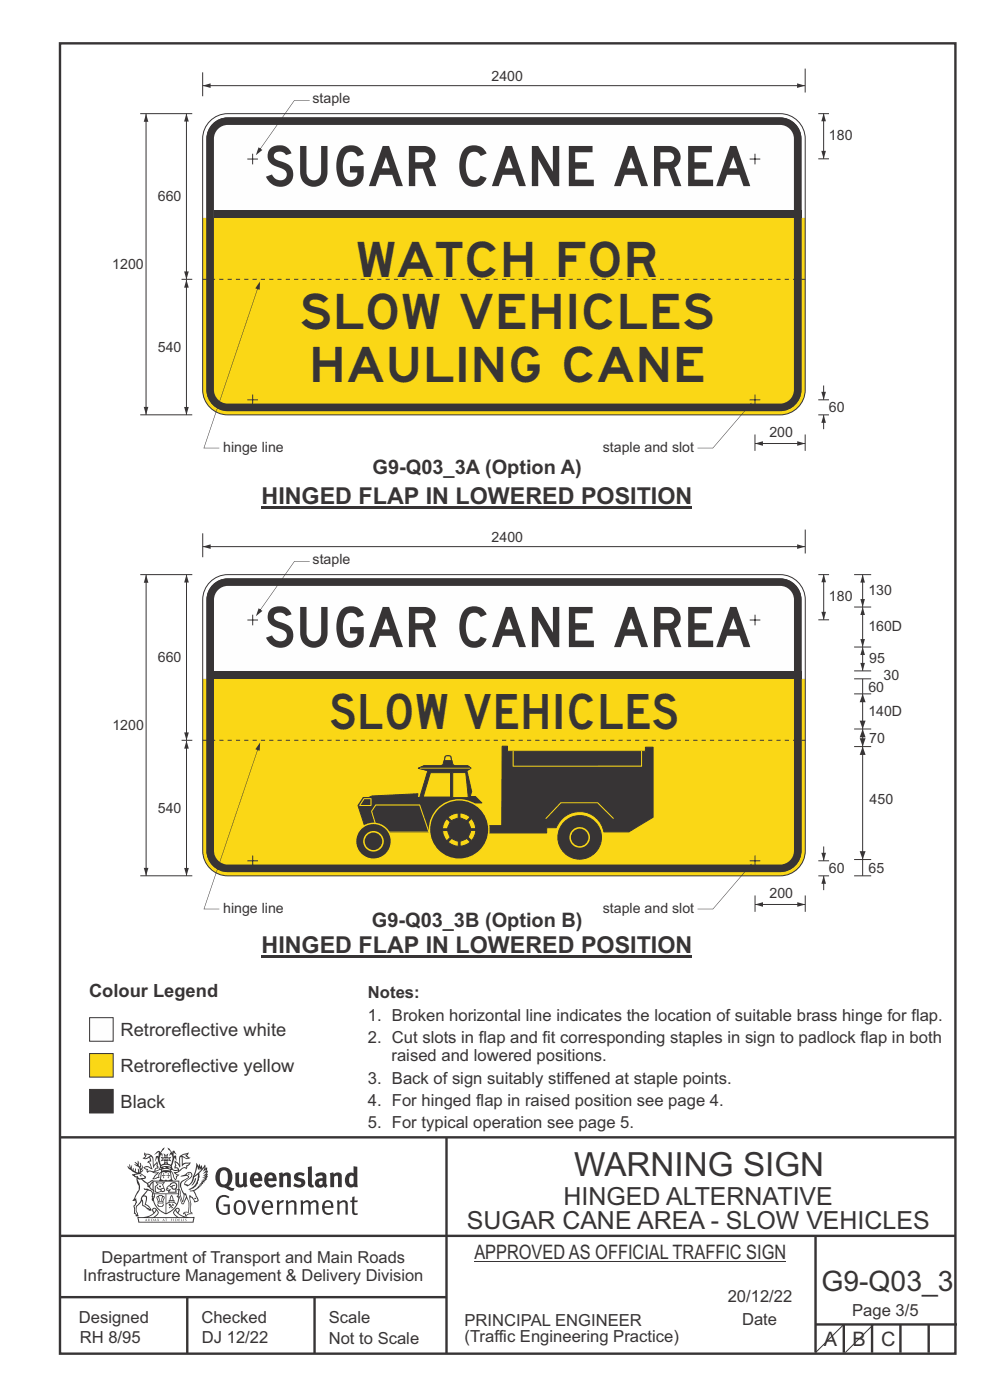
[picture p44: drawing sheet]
<svg xmlns="http://www.w3.org/2000/svg" width="210mm" height="297mm" viewBox="0 0 210 297" stroke-linecap="round" stroke-linejoin="round" font-family="sans-serif">
<defs><g id="words">
<g font-size="11.8" fill="#373435">
<text x="56" y="39.5">SUGAR CANE AREA</text>
<text x="56" y="137.3">SUGAR CANE AREA</text>
</g>
<g font-size="10.4" fill="#373435">
<text x="75.5" y="58.7">WATCH FOR</text>
<text x="63.5" y="69.9">SLOW VEHICLES</text>
<text x="65.5" y="81.1">HAULING CANE</text>
</g>
<text font-size="10.3" fill="#373435" x="69.8" y="154.7">SLOW VEHICLES</text>
<text font-size="7.1" fill="#373435" x="121.8" y="249.6">WARNING SIGN</text>
<text font-size="6" fill="#373435" x="174.3" y="273.8">G9-Q03_3</text>
<g font-size="5.3" fill="#373435">
<text x="119.5" y="255.6">HINGED ALTERNATIVE</text>
<text x="99" y="260.8">SUGAR CANE AREA - SLOW VEHICLES</text>
</g>
<g font-size="4.9" fill="#373435">
<text x="55.5" y="107">HINGED FLAP IN LOWERED POSITION</text>
<text x="55.5" y="202.2">HINGED FLAP IN LOWERED POSITION</text>
</g>
<g font-size="4.2" fill="#373435">
<text x="79" y="100.5">G9-Q03_3A (Option A)</text>
<text x="78.9" y="196.6">G9-Q03_3B (Option B)</text>
<text x="100.6" y="267.2">APPROVED AS OFFICIAL TRAFFIC SIGN</text>
<text x="174.7" y="285.6">A</text>
<text x="180.9" y="285.6">B</text>
<text x="186.9" y="285.6">C</text>
</g>
<g font-size="3.9" fill="#373435">
<text x="18.9" y="211.6">Colour Legend</text>
<text x="25.6" y="219.8">Retroreflective white</text>
<text x="25.6" y="227.5">Retroreflective yellow</text>
<text x="25.6" y="235.1">Black</text>
</g>
<g font-size="3.5" fill="#373435">
<text x="78.1" y="211.8">Notes:</text>
<text x="78.1" y="216.5">1. Broken horizontal line indicates the location of suitable brass hinge for flap.</text>
<text x="78.1" y="221.2">2. Cut slots in flap and fit corresponding staples in sign to padlock flap in both</text>
<text x="83.1" y="225.2">raised and lowered positions.</text>
<text x="78.1" y="229.9">3. Back of sign suitably stiffened at staple points.</text>
<text x="78.1" y="234.6">4. For hinged flap in raised position see page 4.</text>
<text x="78.1" y="239.4">5. For typical operation see page 5.</text>
<text x="21.6" y="267.9">Department of Transport and Main Roads</text>
<text x="17.7" y="271.8">Infrastructure Management &amp; Delivery Division</text>
<text x="16.7" y="280.6">Designed</text>
<text x="42.7" y="280.6">Checked</text>
<text x="69.7" y="280.6">Scale</text>
<text x="98.5" y="281.4">PRINCIPAL ENGINEER</text>
<text x="154.4" y="276.2">20/12/22</text>
<text x="157.4" y="281.2">Date</text>
<text x="180.8" y="279.2">Page 3/5</text>
<text x="16.9" y="284.8">RH 8/95</text>
<text x="42.8" y="284.8">DJ 12/22</text>
<text x="69.7" y="285.2">Not to Scale</text>
<text x="98.5" y="284.8">(Traffic Engineering Practice)</text>
</g>
<g font-size="3" fill="#373435">
<text x="104.3" y="17.1">2400</text>
<text x="66.3" y="21.8">staple</text>
<text x="175.8" y="29.8">180</text>
<text x="33.5" y="42.6">660</text>
<text x="23.8" y="57">1200</text>
<text x="33.5" y="74.6">540</text>
<text x="175.8" y="87.4">60</text>
<text x="47.3" y="95.8">hinge line</text>
<text x="127.9" y="95.8">staple and slot</text>
<text x="163.2" y="92.7">200</text>
<text x="66.3" y="119.6">staple</text>
<text x="104.3" y="114.9">2400</text>
<text x="175.9" y="127.6">180</text>
<text x="184.2" y="126.3">130</text>
<text x="184.2" y="134">160D</text>
<text x="33.5" y="140.4">660</text>
<text x="184.4" y="140.7">95</text>
<text x="184.2" y="146.8">60</text>
<text x="187.4" y="144.2">30</text>
<text x="23.8" y="154.8">1200</text>
<text x="184.2" y="152">140D</text>
<text x="184.4" y="157.6">70</text>
<text x="33.5" y="172.4">540</text>
<text x="184.5" y="170.6">450</text>
<text x="175.9" y="185.2">60</text>
<text x="184.2" y="185.3">65</text>
<text x="163.2" y="190.5">200</text>
<text x="47.4" y="193.6">hinge line</text>
<text x="127.9" y="193.6">staple and slot</text>
</g>
</g></defs>
<g fill="none" stroke="#373435" stroke-width=".51">
<path d="M12.7 9.2h190v278h-190zM12.7 241.3h190M94.7 241.4v45.8M12.7 275.2h82M12.7 262.2h190.1M39.7 275.2v12M66.7 275.2v12M173 262.2v24.8M173 281h30M179 281v6M185 281v6M191 281v6"/>
<path d="M197 281v6"/>
</g>
<g fill="#373435">
<path d="M47 248.5a2.55 2.55 0 0 0 0 2.7l.3 .1a.81 .81 0 0 0 1-.9v-.6a1.04 1.04 0 0 0-1.1-1.5zM46.3 248.1a1.82 1.82 0 0 1 2.1-.2 1.82 1.82 0 0 1 .9 1.9 2.29 2.29 0 0 1-.8 1.9l.7 .3h.5l-.2 .6a2.87 2.87 0 0 1-2-.7 2.12 2.12 0 0 1-1.6-3.1z" fill-rule="evenodd"/>
<path d="M49.9 248.9l.8-.2v2a.46 .46 0 0 0 .3 .6 .46 .46 0 0 0 .6-.3v-2.1l.7-.2v2.4l.2 .5-.5 .4-.3-.3a1.02 1.02 0 0 1-1.2 .2 1.02 1.02 0 0 1-.6-1.1z" fill-rule="evenodd"/>
<path d="M54 249.5l-.1 .5h.9a.49 .49 0 0 0-.2-.6 .49 .49 0 0 0-.6 .1zM53.4 249.1a1.34 1.34 0 0 1 1.6-.2 1.34 1.34 0 0 1 .7 1.5v.2h-1.8a.77 .77 0 0 0 .5 .8 .77 .77 0 0 0 .9-.4l.3 .5a1.59 1.59 0 0 1-2 .2 1.59 1.59 0 0 1-.5-2z" fill-rule="evenodd"/>
<path d="M57.1 249.5l-.2 .5h1a.49 .49 0 0 0-.2-.6 .49 .49 0 0 0-.6 .1zM56.4 249.1a1.34 1.34 0 0 1 1.6-.2 1.34 1.34 0 0 1 .7 1.5v.2h-1.8a.77 .77 0 0 0 .5 .8 .77 .77 0 0 0 .9-.4l.4 .5a1.59 1.59 0 0 1-2.1 .2 1.59 1.59 0 0 1-.5-2z" fill-rule="evenodd"/>
<path d="M59.2 248.9l.7-.2 .1 .4a.95 .95 0 0 1 1-.3 .95 .95 0 0 1 .7 .8v2.3h-.8v-2.3a.46 .46 0 0 0-.8 .1v2.2h-.8z" fill-rule="evenodd"/>
<path d="M62.6 249.1a1.75 1.75 0 0 1 2-.1l-.2 .5-.6-.2a.43 .43 0 0 0-.6 .3l.4 .3a1.04 1.04 0 0 1 1.2 1.1 1.04 1.04 0 0 1-1.4 1l-1.2-.4 .3-.6 1 .4 .4-.4a.88 .88 0 0 0-1-.5l-.4-.2-.1-.4z" fill-rule="evenodd"/>
<path d="M65.3 247.6l.8-.2 .1 3.8 .3 .2 .1 .5a.88 .88 0 0 1-1-.1 .88 .88 0 0 1-.3-1z" fill-rule="evenodd"/>
<path d="M67.8 250.6a.43 .43 0 0 0-.1 .7 .43 .43 0 0 0 .7-.1v-.7zM66.8 249.2a1.7 1.7 0 0 1 2.4 .1v1.8l.3 .4-.4 .5-.5-.3a1.03 1.03 0 0 1-1.7-.2 1.03 1.03 0 0 1 .8-1.5h.7v-.4a.8 .8 0 0 0-1.2 .1z" fill-rule="evenodd"/>
<path d="M70 248.9l.7-.2 .1 .4a.95 .95 0 0 1 1-.3 .95 .95 0 0 1 .7 .8v2.3h-.8v-2.3a.46 .46 0 0 0-.8 .1v2.2h-.8z" fill-rule="evenodd"/>
<path d="M74.3 249.5a1.48 1.48 0 0 0 0 1.7h.5l.2-.1v-1.5l-.3-.2zM75 247.4l.8 .1 .1 4.4h-.7l-.1-.2a1.26 1.26 0 0 1-1.4 0 1.26 1.26 0 0 1-.5-1.3 1.29 1.29 0 0 1 .4-1.3 1.29 1.29 0 0 1 1.4-.2z" fill-rule="evenodd"/>
<path d="M46.4 253.9a1.72 1.72 0 0 1 2.3 0l-.3 .3a1.24 1.24 0 0 0-1.4-.2 1.24 1.24 0 0 0-.6 1.4 1.49 1.49 0 0 0 1.2 2l.7-.2v-1.3h-.8l-.1-.4h1.4v1.9a1.93 1.93 0 0 1-2.3 0 1.93 1.93 0 0 1-.7-2.2l.2-.7z" fill-rule="evenodd"/>
<path d="M50.4 255.1a1.65 1.65 0 0 0 .2 2.2 .99 .99 0 0 0 1-1.4 .78 .78 0 0 0-.4-.8 .78 .78 0 0 0-.8 0zM50 254.9a1.33 1.33 0 0 1 1.6-.1 1.33 1.33 0 0 1 .5 1.4 1.31 1.31 0 0 1-1.3 1.6 1.31 1.31 0 0 1-1.2-1.6v-.6z" fill-rule="evenodd"/>
<path d="M52.5 254.7l.5-.1 .8 2.6 .8-2.5h.5l-1.1 3h-.5z" fill-rule="evenodd"/>
<path d="M56.3 255.2l-.2 .7h1.3a.7 .7 0 0 0-.3-.8 .7 .7 0 0 0-.8 .1zM55.9 255a1.22 1.22 0 0 1 1.5-.2 1.22 1.22 0 0 1 .5 1.5h-1.8a.93 .93 0 0 0 .5 1 .93 .93 0 0 0 1.1-.2l.2 .3a1.43 1.43 0 0 1-1.8 .1 1.43 1.43 0 0 1-.6-1.7z" fill-rule="evenodd"/>
<path d="M58.7 254.7l.4-.1 .1 .5 .4-.4 .6-.1-.1 .6a.66 .66 0 0 0-.9 .6v1.9h-.4z" fill-rule="evenodd"/>
<path d="M60.6 254.8l.4-.2 .1 .5a.94 .94 0 0 1 1-.5 .94 .94 0 0 1 .8 .8v2.3h-.5l-.1-2.5a.81 .81 0 0 0-1.2 .3v2.2h-.4z" fill-rule="evenodd"/>
<path d="M63.7 254.7l.5-.1 .1 .5 .4-.3a.78 .78 0 0 1 1.2 .3 .9 .9 0 0 1 .9-.5 .9 .9 0 0 1 .8 .8v2.3h-.5l-.1-2.5a.67 .67 0 0 0-1.1 .3v2.2h-.5v-2.4l-.4-.2-.7 .4v2.2h-.5z" fill-rule="evenodd"/>
<path d="M69.1 255.2l-.2 .7h1.3a.7 .7 0 0 0-.3-.8 .7 .7 0 0 0-.8 .1zM68.7 255a1.22 1.22 0 0 1 1.5-.2 1.22 1.22 0 0 1 .5 1.5h-1.8a.93 .93 0 0 0 .4 1 .93 .93 0 0 0 1.2-.2l.2 .3a1.44 1.44 0 0 1-1.8 .1 1.44 1.44 0 0 1-.6-1.7z" fill-rule="evenodd"/>
<path d="M71.5 254.8l.4-.2 .1 .5a.94 .94 0 0 1 1-.5 .94 .94 0 0 1 .8 .8v2.3h-.5l-.1-2.5a.81 .81 0 0 0-1.2 .3v2.2h-.4z" fill-rule="evenodd"/>
<path d="M74.7 253.9l.5-.1v.9h.7l-.1 .4h-.6v2.1l.1 .2h.5l.1 .3a.75 .75 0 0 1-1.2-.6v-2h-.4v-.4h.4z" fill-rule="evenodd"/>
<path d="M30.8 244.9l1.1 .3-.9 .5h-.4l.6-.5zM31.8 245.5l.2-.1a2.44 2.44 0 0 1 .5 1.9l.1 .5 .6-1-.1 .6 .3 .3a.57 .57 0 0 0-.6 .8l-1-.2-.5 .2 .2-.5-.8-.3 .7-.1 .9 .5 .1-.1-.6-1.3-.2-.1 .5-.1zM30.7 244.4l-.1 .5 .2 .4-.6 .4a1.04 1.04 0 0 0 1.4-.1l.2 .6-.3 .1-.2 .4a.94 .94 0 0 1 .8 1.1l-.2-.1a1.16 1.16 0 0 0-1.5-.1l.3 .4 .4 .2 .1 .5 .2 .1 .1-.2a.94 .94 0 0 1 1.1 .3h.8l-1.2 1.2a1.13 1.13 0 0 0 1.2-.2l.4-.1v-.4l.4-.7a.83 .83 0 0 0-.6 1h-.3l-.7 .3 1.1-1.4-.5 .2-.5-.1 1.3-.5-.1-.2-.9 .4v-.3l.2-.2 .3 .1 .1-.3-.2-.4 .1-.6-.2-.3-.7 .9v-.7a1.42 1.42 0 0 0-1.6-1.8z" fill-rule="evenodd"/>
<path d="M38.5 245.3l.5-.3 .7-.1-.6 .3 .8 .5h-.3zM38.3 245.5h.2l.1 2a1.69 1.69 0 0 1 1.6-.7l-.8 .5 .1 .5a1.1 1.1 0 0 0-1.5 .6l-.1-.5-.2-.2h-.5l.3-.4-.3-.7a1.42 1.42 0 0 1 .9 1.1l.2-.1zM37.1 246.2l.1 1-.2 .3 .1 .5 .5-.1 .2 .2a.96 .96 0 0 1-1.2-.1l-.1 .1a1.06 1.06 0 0 0 1.3 .2v.1a.72 .72 0 0 1-.9 .2l.2 .5 .6 .2-.4 .2-.1 .7-.2-.4-.4-1.1-.4-.4 .4 .9a1.54 1.54 0 0 0 .7 1.2l.2-.3a.58 .58 0 0 1 .4-.7l.2-.2h-.3l-.5-.3 .9-.5a.93 .93 0 0 1 1.2-.5v.2l.2-.2 .1-.5a.99 .99 0 0 0 .7-.8l-1.3 .1-.3 .2-.1-1.4 .9 .4 .9-.3h-.4l-.5-.4 .4-.7-.6 .2a1.46 1.46 0 0 0-1.4 2.1l.1 .4-.3-.4z" fill-rule="evenodd"/>
<path d="M35.6 248.9l.2 .1-.1 .3 .4 .1-.4 .1v.5l-.1-.6h-.3l.3-.1z" fill-rule="evenodd"/>
<path d="M34.6 248.9l.2 .1v.3l.3 .1h-.3l-.1 .6v-.5l-.4-.1 .4-.1z" fill-rule="evenodd"/>
<path d="M34.3 248.8a.57 .57 0 0 1 .9 .2 .57 .57 0 0 1 .9-.2l.2 1.4h-.2a.57 .57 0 0 1-.9 0 .69 .69 0 0 1-1.1 0zM34.2 248.1l-.3 2.1-.1 .4h2.9l-.2-.4-.3-2.1h-.2v.3l-.8-.2-.8 .2v-.3z" fill-rule="evenodd"/>
<path d="M34.2 252.4a.3 .3 0 0 0 .6 0 .3 .3 0 0 0-.6 0zM33.3 251l.3 .3-.3 .3a.79 .79 0 0 0 0 1.3l.8-.2-.1-.3a.55 .55 0 0 1-.7-.6h.1l.2 .3 .3 .1 .8-.2-.4-.7 .4-.3-.7 .1zM33 250.7l1.1 .2 .9-.2-.4 .7 .4 1.1a.56 .56 0 0 1-.8 .3l-.2 .1a.73 .73 0 0 1-.9 .1 .73 .73 0 0 1-.3-.9v-.4l.6-.4z" fill-rule="evenodd"/>
<path d="M35.6 251.9l.7-.5a.58 .58 0 0 1 1-.1 .58 .58 0 0 1-.4 .9l-.3-.3a.43 .43 0 0 1 .6-.3v-.1a.57 .57 0 0 0-.8 .2l-.2-.1-.3 .1 .4 .2a.55 .55 0 0 0 .9 .4v.5h-1.3l.4-.3-.2-.2-.6 .1 .2-.2-.2-.1zM35.4 251.8l-.1 .2a.39 .39 0 0 0 .2 .6h.3l-.2 .4h1.9l-.1-.7a.86 .86 0 0 0-.1-1.4 .86 .86 0 0 0-1.3 .4z" fill-rule="evenodd"/>
<path d="M36 254.8h.8v.2h-.8zM36.4 253.8l.2 .8h-.4zM36.4 253.5l-.3 .5-.1 .6h-.2v.4l-.7 .4 .2 .2a1.48 1.48 0 0 1 2.1 .1l.2-.1-.6-.5v-.5h-.2l-.1-.6z" fill-rule="evenodd"/>
<path d="M35.8 255.4l.4 .1 .1 .3 .3-.2-.2-.2a.38 .38 0 0 1 .5 .5l-.2-.2-.3 .3 .4 .2-.4 .2-.1-.4-.4 .4-.1-.2 .4-.3-.1-.1-.2 .1z" fill-rule="evenodd"/>
<path d="M34.5 254h.2v.2l-.2 .6h-.2zM33.6 255.3h.9v.2a.55 .55 0 0 1-.8 .4v-.2l-.2-.1zM33.4 254h.2l.2 .8h-.2zM33.6 255h.8l.1 .1-.8 .1zM33.8 253.7h.5l-.2 1.1h-.1zM33.3 253.8l-.1 .3 .3 1.1a.48 .48 0 0 0-.1 .6 .48 .48 0 0 0 .5 .3l.5-.1a.49 .49 0 0 0 .2-.8l.3-1.1-.1-.3a1.42 1.42 0 0 0-1.5 0z" fill-rule="evenodd"/>
<path d="M33.7 251.5l.4 .1 .1 .3h-.3z" fill-rule="evenodd"/>
<path d="M41.3 250.1l.3-.2-.2 .9-.6 .7h-.2l.5-.7z" fill-rule="evenodd"/>
<path d="M39.7 249l.3-.2 .5 .2a.88 .88 0 0 1-.6 1.1 1.22 1.22 0 0 0-.8 1.3l.5 .2a.72 .72 0 0 0 .9-.4l.5-.8 .2-.6 .8-.6v.3a2.85 2.85 0 0 1-2 2.8l.1 .1a2.13 2.13 0 0 0 1.9-1.5v-.2a2.01 2.01 0 0 0 .3-1.8l1.1-1.3-.4 1 .7-.5-.7 1 .8-.4-.8 .8 .7-.1-.9 .5 .8-.1-.8 .4h.8l-.9 .3 .3 .2h-.4l.2 .3h-.3l.1 .3h-.4l.2 .3h-.2a2.16 2.16 0 0 1-2 1l.1 .2h.4a.76 .76 0 0 1 .7 .7l.5 1.2-.6 .2a1.45 1.45 0 0 0-1.1-1.3l.2 1.8-.1 1.8 .4 .3a1.07 1.07 0 0 0-1.2 .4v-.3l-.5-.2a.87 .87 0 0 1 1.1-.1v-.7a4.4 4.4 0 0 0-.6-3.1v-.3h-.3a2.16 2.16 0 0 1-.7-2.2l.3-.3 1.2-.8a.55 .55 0 0 0-.4-.8zM37.8 252.4a.76 .76 0 0 1 .3 1.1l.6 1.6 .4-1.7 .2 .1a.61 .61 0 0 1-.1 .9l-.3 .9h-.2l-.7-1.6-.3 .1a1.18 1.18 0 0 0 .1-1.4zM41.8 247.5l.2 .8 .3-.6v.6l.4-.5a1.9 1.9 0 0 1-1.1 1.4l-.4 .3zM38.3 249.6l1.3-.1 .2 .1v.3l-.5 .3a1.26 1.26 0 0 0-.9 1.9l.2 .6a1.84 1.84 0 0 1 .1 2.1l-.4-1.3a.96 .96 0 0 0-.4-1.3l-.4 .3a.78 .78 0 0 1 0 1.2l.1 .3h.4l.4 1.1a.38 .38 0 0 0 .2 .4 .38 .38 0 0 0 .4-.1l.6-1.2a2.94 2.94 0 0 1 .4 2.5l-.1 .5-.8-.1-.3 .4v.2l.4-.1 .1 .4 .2 .1a1.02 1.02 0 0 1 1.3-.5v-.4l-.3-.1 .1-1.8-.3-1.3 .1 .1a1.14 1.14 0 0 1 .8 .9 .63 .63 0 0 0 .8-.2 .63 .63 0 0 0-.1-.9l-.7-1.2 .9-.6 .2-.3 .3-.1-.1-.2h.4l-.1-.3h.3l-.1-.3 .5-.1-.2-.2 .6-.4v-.2h-.2l.4-.5-.3 .1 .3-.6-.4 .1 .4-.5v-.3l-.3 .2 .2-.6-.1-.3-.4 .3v-.8l-.6 .8-.2-.7-.2 .4-.3-.7-.1 .6-.5-.8-.1 1.4-.6 1.9a1.81 1.81 0 0 1-1 1.4l-.6-.2a1.75 1.75 0 0 1 1.1-1.2 .75 .75 0 0 0 .1-1.3 .75 .75 0 0 0-1.1 .5z" fill-rule="evenodd"/>
<path d="M41.2 254.1h.3l.2 .3h-.4z" fill-rule="evenodd"/>
<path d="M29.4 258.4h11.6l-.1 .8h-11.4zM31.4 258.2l.4-.1a2.48 2.48 0 0 0 1.4-1.3l.3 .5-.5 .6-.5 .3zM32.5 256.6l.3-.2 .2 .2-.3 .6zM37.2 256.8a2.65 2.65 0 0 0 1.8 1.4h-1.1l-.5-.3-.5-.6zM37.4 256.6l.2-.2 .3 .2-.3 .6zM29.2 258.2l.1 1.2h11.8l.2-1.1-.2-.1a4.1 4.1 0 0 1-3.3-.9l.3-.4-.1-.5a1.06 1.06 0 0 0-1.3 .9l.2 .4 .6 .5h-4.7l.3-.1a.84 .84 0 0 0 .6-.7 .84 .84 0 0 0-.5-.9l-.3-.2-.5 .1-.1 .5 .3 .4a4.2 4.2 0 0 1-3.4 .9z" fill-rule="evenodd"/>
<path d="M31 258.7l.1 .2h-.2zM31 258.6l-.3 .5 .4-.1 .2 .1z" fill-rule="evenodd"/>
<path d="M31.4 258.6h.2v.4a.25 .25 0 0 0 .2-.1 .25 .25 0 0 0-.1-.3h.1a.29 .29 0 0 1 0 .4 .29 .29 0 0 1-.4 0 .29 .29 0 0 1 0-.4z" fill-rule="evenodd"/>
<path d="M32.2 258.6a.22 .22 0 0 1 .3 .2 .22 .22 0 0 1-.3 .2zM32 258.6l.1 .5a.33 .33 0 0 0 .4-.1 .33 .33 0 0 0 0-.4 .33 .33 0 0 0-.5 0z" fill-rule="evenodd"/>
<path d="M32.9 258.7l.1 .2h-.2zM32.9 258.6l-.2 .5 .3-.1 .2 .1z" fill-rule="evenodd"/>
<path d="M33.3 258.6h.2l.1 .2 .2-.2-.2 .2 .2 .3-.3-.2v.2h-.2l.2-.3z" fill-rule="evenodd"/>
<path d="M34.7 258.7l.1 .2h-.2zM34.7 258.6l-.3 .5 .4-.1 .2 .1z" fill-rule="evenodd"/>
<path d="M35 258.6h.5h-.2v.5h-.2l.1-.5z" fill-rule="evenodd"/>
<path d="M36.2 258.6h.3h-.1v.2h.1h-.1v.3h-.2z" fill-rule="evenodd"/>
<path d="M36.7 258.6h.2v.5h-.2z" fill-rule="evenodd"/>
<path d="M37.3 258.6a.22 .22 0 0 1 .3 .2 .22 .22 0 0 1-.3 .2zM37.1 258.6v.5a.33 .33 0 0 0 .5-.1 .33 .33 0 0 0 0-.4 .33 .33 0 0 0-.5 0z" fill-rule="evenodd"/>
<path d="M37.8 258.6h.4h-.2v.2h.1h-.1v.2l.2 .1h-.4z" fill-rule="evenodd"/>
<path d="M38.4 258.6h.2l-.1 .4 .2 .1h-.3z" fill-rule="evenodd"/>
<path d="M38.9 258.6h.2v.5h-.2z" fill-rule="evenodd"/>
<path d="M39.3 258.6h.2l-.1 .1 .2 .2-.2 .2h-.1v-.2l.2 .1z" fill-rule="evenodd"/>
<path d="M34.2 247.4a1.51 1.51 0 0 1 2.1 .2 2.67 2.67 0 0 0-2.1 0zM35.7 247.6l.5 .2v.2l-.4-.1zM34.6 247.7l.5-.1 .1 .2h-.4zM34.1 247.9l.2 .1-.3 .1zM35 246.9l.2-.2 .3 .2zM34.9 245.7h.2v.3h-.2zM35 245.1l.2 .2 .2-.2-.1 .4h-.2zM35.1 246.3h.2l.1 .4-.2-.2-.2 .2zM35.3 245.7h.2v.3h-.2zM34.4 245.7l.3 .1 .1 .2-.4 .1 .2-.2zM35.7 245.8l.3-.1-.2 .2 .2 .2-.4-.1zM32.7 244.9l1-.5-.1 1-.2-.2-.3 .2-.3 1.1 .5-1 .3 .9a1.84 1.84 0 0 1 .2 1.7l.4 .1a2.48 2.48 0 0 1 2.2 .1l.2-.3-.2-.7 .7-1.7 .4 .6-.2-1-.2-.1-.2 .3v-.9l.6 .4-.6-.8-.3 .1-.1 .4-.5-.8-.5-.3 .2 .4 .6 .6-.5 .7 .5-.3a2.06 2.06 0 0 1-.1 2.2l-.5-.2-.2-.6 .2-.1 .7 .2-.4-.5 .4-.5-.7 .2-.2-.2 .2-.7-.5 .4-.5-.4 .2 .7-.2 .2-.7-.2 .4 .5-.4 .5 .8-.2 .1 .1-.2 .6-.5 .2a2.02 2.02 0 0 1 0-2.2l.3 .5-.1-.6-.3-.1 .8-1.3-.4 .4-.5 .7-.2-.3a.8 .8 0 0 0-.8 .5z" fill-rule="evenodd"/>
<path d="M29.2 250.1l.3 .2a.61 .61 0 0 1 .8 .3l.3 .2a.8 .8 0 0 1 .6 1l.4 .1 .6 .5a1 1 0 0 1 .4 1.1l-.1 .7v-.5h-.1a.96 .96 0 0 0-.8-1.3l-.2-.2h-.7l-.1-.1-.1 .1 .1 .3h.6l-1.2 1.4-.2 .9-.4 .6a1.33 1.33 0 0 0-.5 1.8l.2 .5a1.26 1.26 0 0 1-.5-1.4l-.1-.4a1.56 1.56 0 0 0 .4-1.7l-.3 .2 .2-.5a3.2 3.2 0 0 0 .7-3zM30.4 253.9h.4a2.06 2.06 0 0 1-.1 1.6l.7 .5 .4 .4-.6-.1-.8-.6-.1-.9a.51 .51 0 0 1 .1-.9zM28.6 249.3a1.52 1.52 0 0 1 2.1 .6l-1.1 .1-.2-.1-.1-.4-.5 .1zM27.5 247v.8l-.3-.4-.1 .1a3.1 3.1 0 0 0 1.9 1.5l-1 .1 .5 .6 .5 .1 .1 1.1a1.84 1.84 0 0 1-.3 2.5l-.4 .9-.3 .4 .2 .1 .4-.1 .1 .4-.2 .5-.3 .2 .1 1.8 .2-.1 .3 .6h.1l.5-.1-.2-.5a1.3 1.3 0 0 1-.1-1.7l.9-1 .2 1.1 .5 .2 .5 .5 .1-.1 .2 .4 .5-.1a1.85 1.85 0 0 0-1.2-1.4l.1-.2a1.39 1.39 0 0 0 0-1.5l-.5-.1 .5-.5a.66 .66 0 0 1 .9-.4 .66 .66 0 0 1 .3 .9l-.1 .4 .2-.1v.2l-.1 .3 .2 .5 .1-.3a2.24 2.24 0 0 0 .1-2.2 .73 .73 0 0 1-.7-.7 .73 .73 0 0 1 .6-.7v-.2a.94 .94 0 0 0-.9 .8 .48 .48 0 0 1-.1-.5 .48 .48 0 0 1 .5-.3l.5-.3a.51 .51 0 0 0-.8 .2l-.4 .3-1.1-.8 .6-.1 .2-.5-1.2-.7 .5-.4v-.4l-.4 .4v-.2a.69 .69 0 0 0 .2-1v.5l-.2 .2v-1.1l-.3-.2 .1 .6-.1 .2-.4-1.2v.6l-.6-.3 .5 .6-.6-.2 .3 .3a1 1 0 0 1 .7 1.5l-.2-.8v.8l-.5-.2v-.7l-.2 .6-.2-.1-.1-.6-.2 .4-.2-.2 .1-.7-.2 .5z" fill-rule="evenodd"/>
<path d="M29.6 249.5l.2-.2 .3 .3z" fill-rule="evenodd"/>
<path d="M32.4 250.5h5.6v2l-.2-.1v-1.7h-5.2v2.5h5.2v-.8l.1 .2-.1 1.1v-.3h-2.5v4a4.1 4.1 0 0 0 2.6-3.6l.1-.1a4 4 0 0 1-2.8 3.9 4.2 4.2 0 0 1-2.8-4.7l.1 1.3 .1-.2a3.8 3.8 0 0 0 2.5 3.4v-4h-2.5l-.2-.9z" fill-rule="evenodd"/>
<circle cx="40" cy="249.1" r=".17"/>
</g>
<path d="M100.6 267.7h66.2M179 281l-6 6M185.3 281l-6 6" fill="none" stroke="#373435" stroke-width=".21"/>
<path d="M43 144h127.8v36.5a5.3 5.3 0 0 1-5.3 5.3h-117.2a5.3 5.3 0 0 1-5.3-5.3z" fill-rule="evenodd" fill="#fad716"/>
<g fill="#373435">
<path d="M45.4 123.8a4.5 4.5 0 0 1 2.9-1.1h117.2a4.5 4.5 0 0 1 4.5 4.5v53.3a4.5 4.5 0 0 1-4.5 4.5h-117.2a4.5 4.5 0 0 1-4.5-4.5v-53.3a4.5 4.5 0 0 1 1.6-3.4z" fill-rule="evenodd"/>
<path d="M45.4 123.8a4.5 4.5 0 0 1 2.9-1.1h117.2a4.5 4.5 0 0 1 4.5 4.5v53.3a4.5 4.5 0 0 1-4.5 4.5h-117.2a4.5 4.5 0 0 1-4.5-4.5v-53.3a4.5 4.5 0 0 1 1.6-3.4z" fill-rule="evenodd"/>
</g>
<path d="M45.4 144h123v36.5a2.94 2.94 0 0 1-2.9 2.9h-117.2a2.94 2.94 0 0 1-2.9-2.9z" fill-rule="evenodd" fill="#fad716"/>
<path d="M46 125.4a2.93 2.93 0 0 1 2.3-1.1h117.2a2.94 2.94 0 0 1 2.9 2.9v16.8h-123v-16.8l.1-.6z" fill-rule="evenodd" fill="#fefefe"/>
<path d="M45.4 142.4h124.6v1.6h-124.6z" fill-rule="evenodd" fill="#373435"/>
<path d="M43 116h127.8M43 113.2v5" fill="none" stroke="#373435" stroke-width=".21"/>
<g fill="#373435">
<path d="M43 116l1.7-.5v1z"/>
<path d="M169.1 115.5l1.7 .5-1.7 .5z"/>
</g>
<path d="M52.5 131.5h2.2M53.6 130.4v2.3M52.5 182.6h2.2M53.6 181.5v2.3" fill="none" stroke="#373435" stroke-width=".21"/>
<path d="M43 157.1h127.9" fill="none" stroke="#373435" stroke-width=".21" stroke-dasharray=".9 .9" stroke-linecap="butt"/>
<g fill="#373435">
<path d="M54.9 129.1l.8 .5-1.4 1.1zM62.4 119.1l-7.2 10.4zM62.4 119.1l3.3 .1z"/>
<path d="M55.2 157.5l-.1 1.8-.9-.3zM54.6 159l-11.3 33.9zM43.3 192.8l3.2 .1z"/>
<path d="M158 184.2l1.5-1-.7 1.6zM158.5 184.4l-7.3 8.5zM148 192.8l3.2 .1z"/>
</g>
<path d="M174.7 179.6v3" fill="none" stroke="#373435" stroke-width=".21"/>
<path d="M174.2 180.9h1l-.5 1.7z" fill="#373435"/>
<path d="M174.7 185.8v3.1" fill="none" stroke="#373435" stroke-width=".21"/>
<path d="M174.7 185.8l.5 1.7h-1z" fill="#373435"/>
<path d="M160.2 191.9h10.6" fill="none" stroke="#373435" stroke-width=".21"/>
<g fill="#373435">
<path d="M160.2 191.9l1.7-.5v1z"/>
<path d="M169.1 191.4l1.7 .5-1.7 .5z"/>
</g>
<path d="M31 122v63.8" fill="none" stroke="#373435" stroke-width=".21"/>
<g fill="#373435">
<path d="M31 122l.5 1.6h-1z"/>
<path d="M30.5 184.1h1l-.5 1.7z"/>
</g>
<path d="M174.7 121.8v9.7" fill="none" stroke="#373435" stroke-width=".21"/>
<g fill="#373435">
<path d="M174.7 121.8l.5 1.7h-1z"/>
<path d="M174.2 129.8h1l-.5 1.7z"/>
</g>
<path d="M39.6 157.2v28.6" fill="none" stroke="#373435" stroke-width=".21"/>
<g fill="#373435">
<path d="M39.6 157.1l.5 1.7h-1z"/>
<path d="M39.1 184.1h1l-.5 1.8z"/>
</g>
<path d="M39.6 121.9v35.2" fill="none" stroke="#373435" stroke-width=".21"/>
<g fill="#373435">
<path d="M39.6 121.9l.5 1.7h-1z"/>
<path d="M39.1 155.4h1l-.5 1.7z"/>
</g>
<g fill="none" stroke="#373435" stroke-width=".21">
<path d="M170.8 112.4v5M29.8 121.9h11M44.6 123.5a5.3 5.3 0 0 1 3.7-1.6h117.2a5.3 5.3 0 0 1 5.3 5.3v53.3a5.3 5.3 0 0 1-5.3 5.3h-117.2a5.3 5.3 0 0 1-5.3-5.3v-53.3a5.3 5.3 0 0 1 1.6-3.7zM159 131.5h2.3M160.2 130.4v2.3M173.6 131.5h2.3M173.6 121.9h2.3M38.5 157.1h2.3M29.8 185.8h11M159 182.6h2.3M160.2 190v3.5M160.2 181.5v2.3"/>
<path d="M170.8 190v3.5M173.6 185.8h2.3M173.6 182.6h2.3"/>
</g>
<g fill="#373435" stroke="#373435" stroke-width=".21">
<path d="M106.5 158.3h1.2v1.1h29.2v-.9h1.6v14.9l-5.1 3.1h-5.3a5.3 5.3 0 0 0-4.7-4.3 5.3 5.3 0 0 0-5.4 3.4h-2v1.1h-12.6v-1.5h3z" fill-rule="evenodd"/>
<path d="M88.7 163l1.2-.5h9.3l.7 .5-.8 .5h-8.3z" fill-rule="evenodd"/>
<path d="M77.1 169.2h1.1l.8-.3 9.7-.5-.2 .8h.5l1.8-5.7-2-.5 1.1-.5h9.3l.7 .5-.9 .5 1.1 4.4-.4 1.1h1.1l1.4 1.4h-2.6l-.9 6.1-20.9 .1-1.9-5.7z" fill-rule="evenodd"/>
<circle cx="123" cy="177.7" r="4.6"/>
</g>
<path d="M96 163.9h2.8l.5 5.3h-3.3zM91.3 163.9h4.3v5.2h-5.8z" fill-rule="evenodd" fill="#fad716" stroke="#373435" stroke-width=".21"/>
<circle cx="97.4" cy="176" r="6.3" fill="#373435"/>
<path d="M91 176a6.5 6.5 0 0 1 12.9 0 6.5 6.5 0 0 1-12.9 0zM91.3 176a6.2 6.2 0 0 0 12.3 0 6.2 6.2 0 0 0-12.3 0z" fill-rule="evenodd" fill="#fad716"/>
<path d="M94.7 173.8l.8 .6-.6 1.4h-1v-.3l.2-.8zM94 176.2h1l.5 1.4-.7 .7a2.35 2.35 0 0 1-.8-2.1zM95.8 177.9l1.4 .6v1a2.36 2.36 0 0 1-2.1-.9zM97.6 178.4l1.4-.5 .7 .7a2.36 2.36 0 0 1-2.1 .8zM99.8 176.2h1a2.36 2.36 0 0 1-.9 2.1l-.7-.7zM99.9 173.7a2.35 2.35 0 0 1 .9 2.1h-1l-.6-1.4zM97.6 172.6a2.35 2.35 0 0 1 2.1 .9l-.7 .7-1.4-.6zM95.1 173.3l.9-.5 .8-.3 .4 .1v1l-1.4 .6z" fill-rule="evenodd" fill="#fad716" stroke="#373435" stroke-width=".21"/>
<path d="M94.4 160.5a1.07 1.07 0 0 1 1.2 0l.5 1.8 .3 .2h-2.7l.3-.2z" fill-rule="evenodd" fill="#373435" stroke="#373435" stroke-width=".21"/>
<path d="M94.4 160.5a1.02 1.02 0 0 1 1.2 0l.2 .9h-1.5z" fill-rule="evenodd" fill="#fad716" stroke="#373435" stroke-width=".22"/>
<g fill="#fad716">
<path d="M79.8 170.9l-.9 1.2 1.4 4.3h10.5l-1.9-5.5zM79.6 170.7h9.5l2 5.9h-11l-1.4-4.4z" fill-rule="evenodd"/>
<path d="M77.3 169.5l-.8 1.3h2.1v-1.3zM77.2 169.3l1.6 .1v1.6h-2.6z" fill-rule="evenodd"/>
<path d="M89.1 162.9l10.7 .1h-10.7z" fill-rule="evenodd"/>
</g>
<circle cx="79.2" cy="178.5" r="3.8" fill="#373435"/>
<g fill="#fad716">
<path d="M75.3 178.5a4 4 0 0 1 7.9 0 4 4 0 0 1-7.9 0zM75.6 178.5a3.7 3.7 0 0 0 7.3 0 3.7 3.7 0 0 0-7.3 0z" fill-rule="evenodd"/>
<path d="M77.4 178.5a1.86 1.86 0 0 1 3.7 0 1.86 1.86 0 0 1-3.7 0zM77 178.5a2.2 2.2 0 0 1 4.4 0 2.2 2.2 0 0 1-4.4 0z" fill-rule="evenodd"/>
<path d="M121.1 177.7a1.86 1.86 0 0 1 3.7 0 1.86 1.86 0 0 1-3.7 0zM120.8 177.7a2.2 2.2 0 0 1 4.4 0 2.2 2.2 0 0 1-4.4 0z" fill-rule="evenodd"/>
<path d="M108.8 159.3l.2 .1v3.1l27-.1 .1-3.1 .1 3.3-27.3 .1z" fill-rule="evenodd"/>
<path d="M118.9 170.2h7.9l3.4 3.4-.2 .1-3.3-3.3h-7.7l-3.2 3.3z" fill-rule="evenodd"/>
</g>
<path d="M183 154.7v3.7M183 182.4v3.4" fill="none" stroke="#373435" stroke-width=".21"/>
<g fill="#373435">
<path d="M182.4 156.6h1.2l-.6 1.8z"/>
<path d="M183 154.7l.6 1.7h-1.2z"/>
</g>
<path d="M183 147.2v7.5" fill="none" stroke="#373435" stroke-width=".21"/>
<g fill="#373435">
<path d="M182.4 152.9h1.2l-.6 1.8z"/>
<path d="M183 147.2l.6 1.8h-1.2z"/>
</g>
<path d="M183 158.4v24" fill="none" stroke="#373435" stroke-width=".21"/>
<g fill="#373435">
<path d="M182.4 180.6h1.2l-.6 1.8z"/>
<path d="M183 158.4l.6 1.8h-1.2z"/>
</g>
<path d="M183 121.9v6.9M181.2 158.4h3.6M181.2 147.2h3.6M181.2 154.7h3.6M181.2 182.4h3.6M181.2 185.8h3.6" fill="none" stroke="#373435" stroke-width=".21"/>
<g fill="#373435">
<path d="M183 121.9l.5 1.7h-1z"/>
<path d="M182.5 127.1h1l-.5 1.7z"/>
</g>
<path d="M183 128.8v8.5" fill="none" stroke="#373435" stroke-width=".21"/>
<g fill="#373435">
<path d="M183 128.8l.5 1.7h-1z"/>
<path d="M182.5 135.6h1l-.5 1.7z"/>
</g>
<path d="M183 137.3v5" fill="none" stroke="#373435" stroke-width=".21"/>
<g fill="#373435">
<path d="M183 137.3l.5 1.7h-1z"/>
<path d="M182.5 140.6h1l-.5 1.7z"/>
</g>
<path d="M181.2 137.3h3.6M181.2 128.8h3.6M181.2 121.9h3.6M181.2 142.3h3.6M181.2 144h3.6M183 144v3.2" fill="none" stroke="#373435" stroke-width=".21"/>
<path d="M43 46.2h127.8v36.5a5.3 5.3 0 0 1-5.3 5.3h-117.2a5.3 5.3 0 0 1-5.3-5.3z" fill-rule="evenodd" fill="#fad716"/>
<g fill="#373435">
<path d="M44.9 26.5a4.5 4.5 0 0 1 3.4-1.6h117.2a4.5 4.5 0 0 1 4.5 4.5v53.3a4.5 4.5 0 0 1-4.5 4.5h-117.2a4.5 4.5 0 0 1-4.5-4.5v-53.3a4.5 4.5 0 0 1 1.1-2.9z" fill-rule="evenodd"/>
<path d="M44.9 26.5a4.5 4.5 0 0 1 3.4-1.6h117.2a4.5 4.5 0 0 1 4.5 4.5v53.3a4.5 4.5 0 0 1-4.5 4.5h-117.2a4.5 4.5 0 0 1-4.5-4.5v-53.3a4.5 4.5 0 0 1 1.1-2.9z" fill-rule="evenodd"/>
</g>
<path d="M45.4 46.2h123v36.5a2.94 2.94 0 0 1-2.9 2.9h-117.2a2.94 2.94 0 0 1-2.9-2.9z" fill-rule="evenodd" fill="#fad716"/>
<path d="M46 27.6a2.93 2.93 0 0 1 2.3-1.1h117.2a2.94 2.94 0 0 1 2.9 2.9v16.8h-123v-16.8l.1-.6z" fill-rule="evenodd" fill="#fefefe"/>
<path d="M45.4 44.6h124.6v1.6h-124.6z" fill-rule="evenodd" fill="#373435"/>
<path d="M43 18.2h127.8M43 15.3v5.1" fill="none" stroke="#373435" stroke-width=".21"/>
<g fill="#373435">
<path d="M43 18.2l1.7-.5v1z"/>
<path d="M169.1 17.7l1.7 .5-1.7 .5z"/>
</g>
<path d="M52.5 33.7h2.2M53.6 32.6v2.3M52.5 84.8h2.2M53.6 83.7v2.3" fill="none" stroke="#373435" stroke-width=".21"/>
<path d="M43 59.3h127.8" fill="none" stroke="#373435" stroke-width=".21" stroke-dasharray=".9 .9" stroke-linecap="butt"/>
<g fill="#373435">
<path d="M54.9 31.2l.8 .6-1.4 1.1zM62.4 21.3l-7.2 10.4zM62.4 21.3l3.3 .1z"/>
<path d="M55.2 59.7l-.1 1.8-.9-.3zM54.6 61.2l-11.3 33.9zM43.3 95l3.2 .1z"/>
<path d="M158 86.4l1.5-1-.7 1.6zM158.5 86.6l-7.3 8.5zM148 95l3.2 .1z"/>
</g>
<path d="M174.7 81.8v3" fill="none" stroke="#373435" stroke-width=".21"/>
<path d="M174.2 83.1h1l-.5 1.7z" fill="#373435"/>
<path d="M174.7 88v3.1" fill="none" stroke="#373435" stroke-width=".21"/>
<path d="M174.7 88l.5 1.7h-1z" fill="#373435"/>
<path d="M160.2 94.1h10.6" fill="none" stroke="#373435" stroke-width=".21"/>
<g fill="#373435">
<path d="M160.2 94.1l1.6-.5v1z"/>
<path d="M169.1 93.6l1.7 .5-1.7 .5z"/>
</g>
<path d="M31 24.2v63.8" fill="none" stroke="#373435" stroke-width=".21"/>
<g fill="#373435">
<path d="M31 24.2l.5 1.6h-1z"/>
<path d="M30.5 86.3h1l-.5 1.7z"/>
</g>
<path d="M174.7 24v9.7" fill="none" stroke="#373435" stroke-width=".21"/>
<g fill="#373435">
<path d="M174.7 24l.5 1.7h-1z"/>
<path d="M174.2 32h1l-.5 1.7z"/>
</g>
<path d="M39.6 59.4v28.6" fill="none" stroke="#373435" stroke-width=".21"/>
<g fill="#373435">
<path d="M39.6 59.3l.4 1.7h-.9z"/>
<path d="M39.1 86.3h.9l-.4 1.8z"/>
</g>
<path d="M39.6 24.1v35.2" fill="none" stroke="#373435" stroke-width=".21"/>
<g fill="#373435">
<path d="M39.6 24.1l.4 1.7h-.9z"/>
<path d="M39.1 57.6h.9l-.4 1.7z"/>
</g>
<g fill="none" stroke="#373435" stroke-width=".21">
<path d="M170.8 14.6v5M29.7 24.1h11.1M44.6 25.7a5.3 5.3 0 0 1 3.7-1.6h117.2a5.3 5.3 0 0 1 5.3 5.3v53.3a5.3 5.3 0 0 1-5.3 5.3h-117.2a5.3 5.3 0 0 1-5.3-5.3v-53.3a5.3 5.3 0 0 1 1.6-3.7zM159 33.7h2.3M160.2 32.6v2.3M173.6 33.7h2.3M173.6 24.1h2.3M38.5 59.3h2.3M29.7 88h11.1M159 84.8h2.3M160.2 92.2v3.5M160.2 83.7v2.3"/>
<path d="M170.8 92.2v3.5M173.6 88h2.3M173.6 84.8h2.3"/>
</g>
<path d="M55.5 107.7h91.4" fill="none" stroke="#373435" stroke-width=".45"/>
<path d="M19 223.5h5v5h-5z" fill-rule="evenodd" fill="#fad716" stroke="#373435" stroke-width=".21"/>
<path d="M19 231.1h5v5h-5z" fill-rule="evenodd" fill="#373435" stroke="#373435" stroke-width=".21"/>
<path d="M19 215.9h5v5h-5z" fill-rule="evenodd" fill="#fefefe" stroke="#373435" stroke-width=".21"/>
<path d="M55.5 202.9h91.4" fill="none" stroke="#373435" stroke-width=".45"/>
<use href="#words"/>
</svg>
